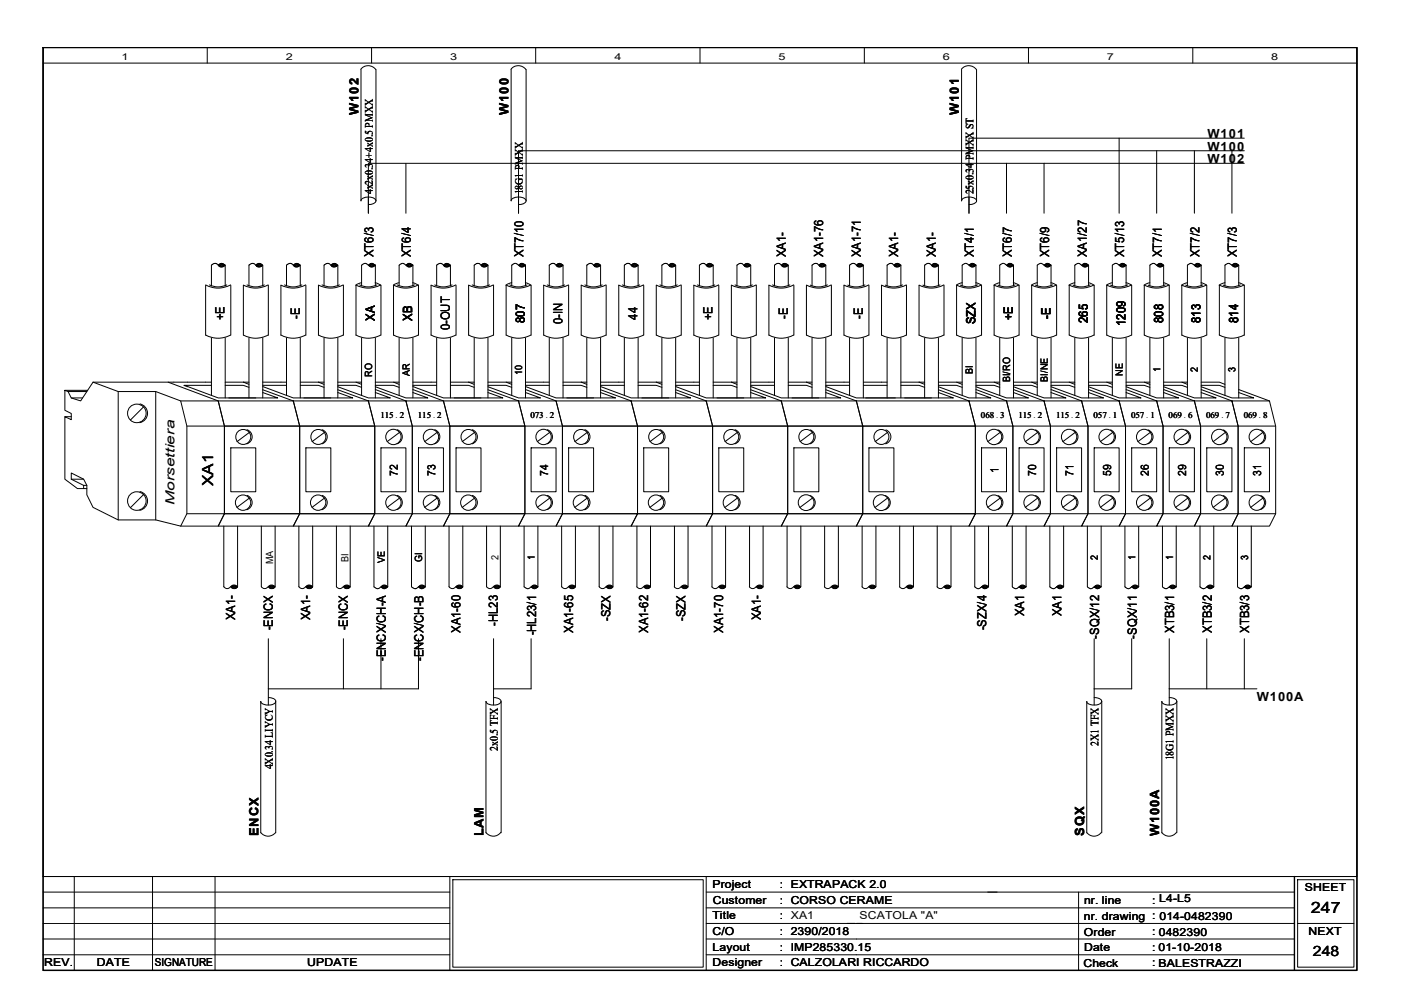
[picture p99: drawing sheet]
<svg xmlns="http://www.w3.org/2000/svg" width="297mm" height="210mm" viewBox="0 0 297 210" stroke-linecap="round" stroke-linejoin="round" font-family="sans-serif">
<defs><g id="words">
<text font-size="3.3" x="278" y="193.5">247</text>
<text font-size="3.2" x="45.2" y="103" transform="rotate(-90 45.2 103)">XA1</text>
<text font-size="3" x="278.3" y="202.6">248</text>
<g font-size="2.7">
<text x="76" y="24.4" transform="rotate(-90 76 24.4)">W102</text>
<text x="107.8" y="24.4" transform="rotate(-90 107.8 24.4)">W100</text>
<text x="203.3" y="24.4" transform="rotate(-90 203.3 24.4)">W101</text>
<text x="256" y="29.3">W101</text>
<text x="256" y="34.6">W102</text>
<text x="256" y="32">W100</text>
<text x="79.2" y="54.5" transform="rotate(-90 79.2 54.5)">XT6/3</text>
<text x="87.1" y="54.5" transform="rotate(-90 87.1 54.5)">XT6/4</text>
<text x="111" y="54.5" transform="rotate(-90 111 54.5)">XT7/10</text>
<text x="166.6" y="54.5" transform="rotate(-90 166.6 54.5)">XA1-</text>
<text x="174.5" y="54.5" transform="rotate(-90 174.5 54.5)">XA1-76</text>
<text x="182.5" y="54.5" transform="rotate(-90 182.5 54.5)">XA1-71</text>
<text x="190.5" y="54.5" transform="rotate(-90 190.5 54.5)">XA1-</text>
<text x="198.4" y="54.5" transform="rotate(-90 198.4 54.5)">XA1-</text>
<text x="206.5" y="54.5" transform="rotate(-90 206.5 54.5)">XT4/1</text>
<text x="214.5" y="54.5" transform="rotate(-90 214.5 54.5)">XT6/7</text>
<text x="222.5" y="54.5" transform="rotate(-90 222.5 54.5)">XT6/9</text>
<text x="230.4" y="54.5" transform="rotate(-90 230.4 54.5)">XA1/27</text>
<text x="238.4" y="54.5" transform="rotate(-90 238.4 54.5)">XT5/13</text>
<text x="246.3" y="54.5" transform="rotate(-90 246.3 54.5)">XT7/1</text>
<text x="254.3" y="54.5" transform="rotate(-90 254.3 54.5)">XT7/2</text>
<text x="262.3" y="54.5" transform="rotate(-90 262.3 54.5)">XT7/3</text>
<text x="47.6" y="67.9" transform="rotate(-90 47.6 67.9)">+E</text>
<text x="63.5" y="67.6" transform="rotate(-90 63.5 67.6)">-E</text>
<text x="79.5" y="68.1" transform="rotate(-90 79.5 68.1)">XA</text>
<text x="87.4" y="68.1" transform="rotate(-90 87.4 68.1)">XB</text>
<text x="95.4" y="70.1" transform="rotate(-90 95.4 70.1)">0-OUT</text>
<text x="111.3" y="68.5" transform="rotate(-90 111.3 68.5)">807</text>
<text x="119.2" y="68.7" transform="rotate(-90 119.2 68.7)">0-IN</text>
<text x="135.2" y="67.8" transform="rotate(-90 135.2 67.8)">44</text>
<text x="151.1" y="67.9" transform="rotate(-90 151.1 67.9)">+E</text>
<text x="167" y="67.6" transform="rotate(-90 167 67.6)">-E</text>
<text x="182.9" y="67.6" transform="rotate(-90 182.9 67.6)">-E</text>
<text x="206.8" y="68.8" transform="rotate(-90 206.8 68.8)">SZX</text>
<text x="214.8" y="67.9" transform="rotate(-90 214.8 67.9)">+E</text>
<text x="222.7" y="67.6" transform="rotate(-90 222.7 67.6)">-E</text>
<text x="230.7" y="68.5" transform="rotate(-90 230.7 68.5)">265</text>
<text x="238.6" y="69.1" transform="rotate(-90 238.6 69.1)">1209</text>
<text x="246.6" y="68.5" transform="rotate(-90 246.6 68.5)">808</text>
<text x="254.5" y="68.5" transform="rotate(-90 254.5 68.5)">813</text>
<text x="262.5" y="68.5" transform="rotate(-90 262.5 68.5)">814</text>
<text x="37" y="107.1" transform="rotate(-90 37 107.1)">Morsettiera</text>
<text x="49.9" y="131.5" transform="rotate(-90 49.9 131.5)">XA1-</text>
<text x="65.8" y="131.5" transform="rotate(-90 65.8 131.5)">XA1-</text>
<text x="129.5" y="131.6" transform="rotate(-90 129.5 131.6)">-SZX</text>
<text x="145.4" y="131.6" transform="rotate(-90 145.4 131.6)">-SZX</text>
<text x="161.3" y="131.5" transform="rotate(-90 161.3 131.5)">XA1-</text>
<text x="217.1" y="130.7" transform="rotate(-90 217.1 130.7)">XA1</text>
<text x="225.1" y="130.7" transform="rotate(-90 225.1 130.7)">XA1</text>
<text x="57.8" y="133.6" transform="rotate(-90 57.8 133.6)">-ENCX</text>
<text x="73.7" y="133.6" transform="rotate(-90 73.7 133.6)">-ENCX</text>
<text x="97.6" y="134.2" transform="rotate(-90 97.6 134.2)">XA1-60</text>
<text x="105.6" y="132.7" transform="rotate(-90 105.6 132.7)">-HL23</text>
<text x="113.7" y="134.7" transform="rotate(-90 113.7 134.7)">-HL23/1</text>
<text x="121.5" y="134.2" transform="rotate(-90 121.5 134.2)">XA1-65</text>
<text x="137.4" y="134.2" transform="rotate(-90 137.4 134.2)">XA1-62</text>
<text x="153.3" y="134.2" transform="rotate(-90 153.3 134.2)">XA1-70</text>
<text x="209.2" y="133.6" transform="rotate(-90 209.2 133.6)">-SZX/4</text>
<text x="233" y="135.4" transform="rotate(-90 233 135.4)">-SQX/12</text>
<text x="241" y="135.4" transform="rotate(-90 241 135.4)">-SQX/11</text>
<text x="249" y="134.2" transform="rotate(-90 249 134.2)">XTB3/1</text>
<text x="256.9" y="134.2" transform="rotate(-90 256.9 134.2)">XTB3/2</text>
<text x="264.9" y="134.2" transform="rotate(-90 264.9 134.2)">XTB3/3</text>
<text x="81.8" y="140.2" transform="rotate(-90 81.8 140.2)">-ENCX/CH-A</text>
<text x="89.8" y="140.2" transform="rotate(-90 89.8 140.2)">-ENCX/CH-B</text>
<text x="266.5" y="148.7">W100A</text>
<text x="54.8" y="177.3" transform="rotate(-90 54.8 177.3)">ENCX</text>
<text x="102.5" y="177.3" transform="rotate(-90 102.5 177.3)">LAM</text>
<text x="229.9" y="177.3" transform="rotate(-90 229.9 177.3)">SQX</text>
<text x="245.8" y="177.3" transform="rotate(-90 245.8 177.3)">W100A</text>
</g>
<g font-size="2.4">
<text x="79" y="41.2" transform="rotate(-90 79 41.2)">4x2x0.34+4x0.5 PMXX</text>
<text x="110.9" y="41.2" transform="rotate(-90 110.9 41.2)">18G1 PMXX</text>
<text x="206.4" y="41.2" transform="rotate(-90 206.4 41.2)">25x0.34 PMXX ST</text>
<text x="84.3" y="100.8" transform="rotate(-90 84.3 100.8)">72</text>
<text x="92.3" y="100.8" transform="rotate(-90 92.3 100.8)">73</text>
<text x="116.2" y="100.8" transform="rotate(-90 116.2 100.8)">74</text>
<text x="211.7" y="100.2" transform="rotate(-90 211.7 100.2)">1</text>
<text x="219.7" y="100.8" transform="rotate(-90 219.7 100.8)">70</text>
<text x="227.6" y="100.8" transform="rotate(-90 227.6 100.8)">71</text>
<text x="235.6" y="100.8" transform="rotate(-90 235.6 100.8)">59</text>
<text x="243.5" y="100.8" transform="rotate(-90 243.5 100.8)">26</text>
<text x="251.5" y="100.8" transform="rotate(-90 251.5 100.8)">29</text>
<text x="259.5" y="100.8" transform="rotate(-90 259.5 100.8)">30</text>
<text x="267.4" y="100.8" transform="rotate(-90 267.4 100.8)">31</text>
<text x="105.6" y="159.2" transform="rotate(-90 105.6 159.2)">2x0.5 TFX</text>
<text x="232.9" y="158.1" transform="rotate(-90 232.9 158.1)">2X1 TFX</text>
<text x="248.8" y="161.2" transform="rotate(-90 248.8 161.2)">18G1 PMXX</text>
<text x="57.8" y="163.1" transform="rotate(-90 57.8 163.1)">4X0.34 LIYCY</text>
</g>
<g font-size="2.3">
<text x="151.1" y="188.3">Project</text>
<text x="151.1" y="191.7">Customer</text>
<text x="165.4" y="188.3">: EXTRAPACK 2.0</text>
<text x="165.4" y="191.6">: CORSO CERAME</text>
<text x="229.9" y="191.6">nr. line</text>
<text x="244.3" y="191.6">: L4-L5</text>
<text x="276.6" y="188.9">SHEET</text>
<text x="151.1" y="194.9">Title</text>
<text x="165.4" y="194.9">: XA1</text>
<text x="182.2" y="194.9">SCATOLA &quot;A&quot;</text>
<text x="229.8" y="195">nr. drawing : 014-0482390</text>
<text x="151.1" y="198.3">C/O</text>
<text x="151.1" y="201.6">Layout</text>
<text x="165.4" y="198.3">: 2390/2018</text>
<text x="165.4" y="201.6">: IMP285330.15</text>
<text x="229.8" y="198.5">Order</text>
<text x="229.9" y="201.5">Date</text>
<text x="244.3" y="198.3">: 0482390</text>
<text x="244.3" y="201.6">: 01-10-2018</text>
<text x="277.4" y="198.2">NEXT</text>
<text x="9.4" y="204.9">REV.</text>
<text x="20.5" y="204.9">DATE</text>
<text x="32.8" y="204.9">SIGNATURE</text>
<text x="65.1" y="204.9">UPDATE</text>
<text x="151.1" y="204.9">Designer</text>
<text x="165.4" y="204.9">: CALZOLARI RICCARDO</text>
<text x="229.7" y="204.9">Check</text>
<text x="244.3" y="204.9">: BALESTRAZZI</text>
<text x="245.6" y="204.9">BALESTRAZZI</text>
</g>
<g font-size="2.1">
<text x="78.9" y="79.8" transform="rotate(-90 78.9 79.8)">RO</text>
<text x="86.9" y="79.7" transform="rotate(-90 86.9 79.7)">AR</text>
<text x="110.7" y="79.5" transform="rotate(-90 110.7 79.5)">10</text>
<text x="206.2" y="79.3" transform="rotate(-90 206.2 79.3)">BI</text>
<text x="214.2" y="81" transform="rotate(-90 214.2 81)">BI/RO</text>
<text x="222.2" y="80.9" transform="rotate(-90 222.2 80.9)">BI/NE</text>
<text x="238.1" y="79.7" transform="rotate(-90 238.1 79.7)">NE</text>
<text x="246" y="78.9" transform="rotate(-90 246 78.9)">1</text>
<text x="254" y="78.9" transform="rotate(-90 254 78.9)">2</text>
<text x="262" y="78.9" transform="rotate(-90 262 78.9)">3</text>
<text x="58" y="119.6" transform="rotate(-90 58 119.6)">MA</text>
<text x="73.9" y="119.1" transform="rotate(-90 73.9 119.1)">BI</text>
<text x="81.6" y="119.5" transform="rotate(-90 81.6 119.5)">VE</text>
<text x="89.5" y="119.2" transform="rotate(-90 89.5 119.2)">GI</text>
<text x="105.7" y="118.7" transform="rotate(-90 105.7 118.7)">2</text>
<text x="113.4" y="118.7" transform="rotate(-90 113.4 118.7)">1</text>
<text x="232.8" y="118.7" transform="rotate(-90 232.8 118.7)">2</text>
<text x="240.7" y="118.7" transform="rotate(-90 240.7 118.7)">1</text>
<text x="248.7" y="118.7" transform="rotate(-90 248.7 118.7)">1</text>
<text x="256.7" y="118.7" transform="rotate(-90 256.7 118.7)">2</text>
<text x="264.6" y="118.7" transform="rotate(-90 264.6 118.7)">3</text>
</g>
<g font-size="2">
<text x="25.8" y="12.7">1</text>
<text x="60.6" y="12.7">2</text>
<text x="95.4" y="12.7">3</text>
<text x="130.3" y="12.7">4</text>
<text x="165.1" y="12.7">5</text>
<text x="199.9" y="12.7">6</text>
<text x="234.7" y="12.7">7</text>
<text x="269.5" y="12.7">8</text>
</g>
<g font-size="1.9">
<text x="80.6" y="88.6">115 2</text>
<text x="88.6" y="88.6">115 2</text>
<text x="112.5" y="88.6">073 2</text>
<text x="208" y="88.6">068 3</text>
<text x="215.9" y="88.6">115 2</text>
<text x="223.9" y="88.6">115 2</text>
<text x="231.9" y="88.6">057 1</text>
<text x="239.8" y="88.6">057 1</text>
<text x="247.8" y="88.6">069 6</text>
<text x="255.7" y="88.6">069 7</text>
<text x="263.7" y="88.6">069 8</text>
</g>
<g font-size="1.8">
<text x="83.9" y="88.6">.</text>
<text x="91.8" y="88.6">.</text>
<text x="115.7" y="88.6">.</text>
<text x="211.2" y="88.6">.</text>
<text x="219.2" y="88.6">.</text>
<text x="227.1" y="88.6">.</text>
<text x="235.1" y="88.6">.</text>
<text x="243" y="88.6">.</text>
<text x="251" y="88.6">.</text>
<text x="258.9" y="88.6">.</text>
<text x="266.9" y="88.6">.</text>
</g>
</g></defs>
<path d="M9.1 10.1h278.6v195.6h-278.6zM274.4 185.8v19.9" fill="none" stroke="#000" stroke-width=".3"/>
<g fill="none" stroke="#000" stroke-width=".21">
<path d="M9.1 185.8h278.6M9.1 195.8h86.3M9.1 199.1h86.3M9.1 192.5h86.3M9.1 189.1h86.3M15.7 185.8v19.9M32.3 185.8v19.9M45.6 185.8v19.9M95.4 185.8v19.9M96 186.5h53.1v18.6h-53.1zM149.7 185.8v19.9M149.7 195.8h124.7"/>
<path d="M149.7 199.1h124.7M149.7 192.5h124.7M149.7 189.1h124.7M228.7 189.1v16.6M275.1 186.5h12v18.6h-12zM275.1 195.8h12M9.1 202.4h86.3M149.7 202.4h124.7"/>
</g>
<g fill="#fff">
<path d="M181.8 192.9h17.5v2.5h-17.5z" fill-rule="evenodd"/>
<path d="M181.8 192.9h17.5v2.5h-17.5z" fill-rule="evenodd"/>
<path d="M181.8 192.9h17.5v2.5h-17.5z" fill-rule="evenodd"/>
</g>
<g fill="none" stroke="#000" stroke-width=".21">
<path d="M9.1 10.1h278.6v195.6h-278.6zM9.1 10.1h278.6v175.7h-278.6zM9.1 13.4h278.6M43.9 10.1v3.3M76.5 14.7a2 2 0 0 1 3.2 0M76.5 14.7v27.9a1.64 1.64 0 0 1 2.1-.8l.5 .2a.64 .64 0 0 1 .6 .7 .64 .64 0 0 1-.7 .5l-.9 .2M78.8 10.1v3.3M79.7 14.7v27.9M108.3 14.7a2 2 0 0 1 3.2 0v27.9M108.4 14.7v27.9a1.64 1.64 0 0 1 2-.8l.6 .2a.64 .64 0 0 1 .5 .7 .64 .64 0 0 1-.7 .5l-.9 .2M113.6 10.1v3.3M148.4 10.1v3.3"/>
<path d="M183.3 10.1v3.3M203.8 14.7a2 2 0 0 1 3.2 0M203.9 14.7v27.9a1.72 1.72 0 0 1 2.1-.8l.3 .1a.62 .62 0 0 1 .7 .5 .62 .62 0 0 1-.4 .7l-1.2 .3M207 14.7v27.9M218.1 10.1v3.3M252.9 10.1v3.3M86.1 34.6v10.6M213.4 34.6v10.6M221.4 34.6v10.6M237.3 29.3v15.9M245.2 32v13.2M253.2 32v13.2"/>
<path d="M261.2 32v13.2M263.8 34.6h-185.7v10.6M263.8 32h-153.9v13.2M263.8 29.3h-58.4v15.9M46.3 56.2l.6-.4 .3 .1 .5 .3M46.4 56.1l.6-.1a.32 .32 0 0 1 .4 0 .32 .32 0 0 1 .1 .4l-.4 .1a.44 .44 0 0 1-.7-.4zM46.6 56.2l.4-.1a.21 .21 0 0 1 .3 0 .21 .21 0 0 1 0 .2h-.7zM47.3 56.2l-.7 .1M54.3 56.2l.6-.4 .3 .1 .5 .3M54.4 56.1l.6-.1a.32 .32 0 0 1 .4 0 .32 .32 0 0 1 0 .4l-.4 .1a.44 .44 0 0 1-.6-.4zM54.5 56.2l.4-.1a.21 .21 0 0 1 .3 0 .21 .21 0 0 1 .1 .2h-.7zM55.3 56.2l-.7 .1"/>
<path d="M62.2 56.2l.7-.4 .7 .4M62.4 56.1l.5-.1a.32 .32 0 0 1 .5 0 .32 .32 0 0 1 0 .4l-.4 .1a.44 .44 0 0 1-.6-.4zM62.5 56.2l.4-.1a.21 .21 0 0 1 .3 0 .21 .21 0 0 1 0 .2h-.6zM63.2 56.2l-.6 .1M70.2 56.2l.6-.4 .8 .4M70.3 56.1l.6-.1a.32 .32 0 0 1 .4 0 .32 .32 0 0 1 0 .4l-.4 .1a.42 .42 0 0 1-.6-.4zM70.4 56.2l.5-.1a.21 .21 0 0 1 .2 0 .21 .21 0 0 1 .1 .2h-.7zM71.2 56.2l-.7 .1M76.7 59.9l-1.3 .6M78.1 56.2l.6-.4 .9 .4M78.3 56.1l.7-.1 .5 .3-.3 .2h-.5l-.4-.2zM78.4 56.2l.8-.1a.26 .26 0 0 1-.1 .3 .26 .26 0 0 1-.3 0l-.4-.1z"/>
<path d="M78.5 56.2h.7M79.5 59.9l1.2 .6M79.6 56.2l-.7 .4h-.3l-1.1-.8-.8 .4v4.4M79.6 56.2v4.4M84.6 59.9l-1.2 .6M86.1 56.2l.6-.4 .8 .4M86.2 56.1l.4-.1 .6 .1a.17 .17 0 0 1 .2 .2 .17 .17 0 0 1-.2 .1l-.8 .1-.2-.2zM86.4 56.2l.8-.1a.26 .26 0 0 1-.2 .3 .26 .26 0 0 1-.3 0l-.3-.1zM86.5 56.2h.6M87.5 59.9l1.2 .6M87.5 56.2l-.6 .4h-.4l-1-.8-.9 .4v4.4M87.5 56.2v4.4"/>
<path d="M94.1 56.2l.6-.4 .8 .4M94.2 56.1l.6-.1a.32 .32 0 0 1 .4 0 .32 .32 0 0 1 0 .4l-.4 .1a.42 .42 0 0 1-.6-.4zM94.3 56.2l.4-.1a.21 .21 0 0 1 .3 0 .21 .21 0 0 1 .1 .2h-.7zM95.1 56.2l-.7 .1M102 56.2l.7-.4 .7 .4M102.2 56.1l.5-.1a.32 .32 0 0 1 .5 0 .32 .32 0 0 1 0 .4l-.5 .1a.36 .36 0 0 1-.4 0 .36 .36 0 0 1-.1-.4zM102.3 56.2l.4-.1a.21 .21 0 0 1 .3 0 .21 .21 0 0 1 0 .2h-.6zM103 56.2l-.6 .1M108.5 59.9l-1.2 .6M109.9 56.2l.6-.4 .9 .4M110.1 56.2l.4-.2h.4a.28 .28 0 0 1 .4 .2 .28 .28 0 0 1-.4 .3h-.6zM110.2 56.2l.8-.1a.26 .26 0 0 1-.1 .3 .26 .26 0 0 1-.3 0l-.4-.1z"/>
<path d="M110.4 56.2h.6M111.4 59.9l1.2 .6v10.6M111.4 56.2l-.7 .4h-.3l-1.1-.8-.8 .4v4.4M111.4 56.2v4.4M117.9 56.2l.7-.4 .7 .4M118.1 56.1l.6-.1a.32 .32 0 0 1 .4 0 .32 .32 0 0 1 0 .4l-.4 .1a.42 .42 0 0 1-.6-.4zM118.2 56.2l.4-.1a.21 .21 0 0 1 .3 0 .21 .21 0 0 1 .1 .2h-.7zM119 56.2l-.7 .1M125.9 56.2l.6-.4 .8 .4M126 56.1l.7-.1a.35 .35 0 0 1 .3 0 .35 .35 0 0 1 .1 .4l-.5 .1a.42 .42 0 0 1-.6-.4zM126.1 56.2l.5-.1a.21 .21 0 0 1 .3 0 .21 .21 0 0 1 0 .2h-.7zM126.9 56.2l-.7 .1"/>
<path d="M127.3 56.2l-.6 .4-.6-.1-.8-.7-.4 .1-.5 .3v4.4M127.3 56.2v4.4M133.8 56.2l-.5-.4-.4 .1-.5 .3v4.4M133.8 56.2l.6 .4h.5l.4-.4M133.9 56.2l.6-.4 .8 .4M134 56.1l.6-.1a.35 .35 0 0 1 .4 0 .35 .35 0 0 1 .1 .4l-.5 .1a.42 .42 0 0 1-.6-.4zM134.1 56.2l.4-.1a.21 .21 0 0 1 .3 0 .21 .21 0 0 1 .1 .2h-.7zM134.9 56.2l-.7 .1M135.3 56.2v4.4M141.8 56.2l-.5-.4-.5 .1-.5 .3v4.4M141.8 56.2l.5 .4h.5l.5-.4v4.4M141.8 56.2l.6-.4 .8 .4"/>
<path d="M141.9 56.1l.7-.1a.35 .35 0 0 1 .3 0 .35 .35 0 0 1 .1 .4l-.5 .1a.42 .42 0 0 1-.6-.4zM142.1 56.2l.6-.1 .3 .2-.6 .1zM142.8 56.2l-.6 .1M149.8 56.2l.6-.4 .8 .4M149.9 56.1l.6-.1a.35 .35 0 0 1 .4 0 .35 .35 0 0 1 .1 .4l-.5 .1a.42 .42 0 0 1-.6-.4zM150 56.2l.6-.1 .4 .2-.7 .1zM150.8 56.2l-.6 .1M157.7 56.2l.7-.4 .7 .4M157.9 56.1l.6-.1a.35 .35 0 0 1 .4 0 .35 .35 0 0 1 .1 .4l-.5 .1a.42 .42 0 0 1-.6-.4zM158 56.2l.6-.1 .3 .2-.6 .1zM158.7 56.2l-.6 .1M165.7 56.2l.6-.4 .8 .4"/>
<path d="M165.8 56.1l.7-.1a.35 .35 0 0 1 .3 0 .35 .35 0 0 1 .1 .4l-.5 .1a.42 .42 0 0 1-.6-.4zM165.9 56.2l.6-.1 .4 .2-.7 .1zM166.7 56.2l-.6 .1M173.6 56.2l.7-.4 .7 .4M173.8 56.1l.6-.1a.35 .35 0 0 1 .4 0 .35 .35 0 0 1 .1 .4l-.5 .1a.44 .44 0 0 1-.6-.4zM173.9 56.2l.6-.1 .3 .2-.6 .1zM174.7 56.2l-.7 .1M181.6 56.2l.6-.4 .8 .4M181.7 56.1l.7-.1a.35 .35 0 0 1 .3 0 .35 .35 0 0 1 .1 .4l-.4 .1a.44 .44 0 0 1-.7-.4zM181.9 56.2l.6-.1 .3 .2-.6 .1zM182.6 56.2l-.6 .1M183 56.2l-.6 .4-.6-.1-.7-.7-.5 .1-.5 .3v4.4"/>
<path d="M183 56.2v4.4M189.5 56.2l-.5-.4-.4 .1-.5 .3v4.4M189.5 56.2l.6 .4h.5l.4-.4v4.4M189.6 56.2l.6-.4 .8 .4M189.7 56.1l.6-.1a.35 .35 0 0 1 .4 0 .35 .35 0 0 1 .1 .4l-.5 .1a.44 .44 0 0 1-.6-.4zM189.8 56.2l.6-.1 .4 .2-.7 .1zM190.6 56.2l-.7 .1M197.5 56.2l.7-.4 .7 .4M197.7 56.1l.6-.1a.35 .35 0 0 1 .4 0 .35 .35 0 0 1 .1 .4l-.5 .1a.44 .44 0 0 1-.6-.4zM197.8 56.2l.6-.1 .3 .2-.6 .1zM198.5 56.2l-.6 .1M204 59.9l-1.2 .6"/>
<path d="M205.4 56.2l.6-.4 .4 .1 .5 .3M205.6 56.2l.4-.2h.4a.28 .28 0 0 1 .4 .2 .28 .28 0 0 1-.4 .3l-.7-.1zM205.7 56.2l.8-.1a.18 .18 0 0 1 0 .3 .18 .18 0 0 1-.2 0l-.5-.1zM205.9 56.2h.6M206.9 59.9l1.2 .6M206.9 56.2l-.6 .4-.5-.1-1-.7-.8 .4v4.4M206.9 56.2v4.4M212 59.9l-1.3 .6M213.4 56.2l.6-.4 .4 .1 .5 .3M213.6 56.2l.4-.2h.4a.26 .26 0 0 1 .3 .3 .26 .26 0 0 1-.4 .2l-.6-.1zM213.7 56.2l.8-.1a.18 .18 0 0 1 0 .3 .18 .18 0 0 1-.3 0l-.4-.1zM213.8 56.2h.7"/>
<path d="M214.8 59.9l1.2 .6 .1 10.6M214.9 56.2l-.7 .4-.5-.1-.9-.7-.8 .4v4.4M214.9 56.2v4.4M219.9 59.9l-1.2 .6M221.4 56.2l.6-.4 .3 .1 .5 .3M221.7 56h.7a.26 .26 0 0 1 .3 .3 .26 .26 0 0 1-.4 .2h-.2a.32 .32 0 0 1-.4 0 .32 .32 0 0 1 0-.5zM221.7 56.2l.8-.1a.18 .18 0 0 1 0 .3 .18 .18 0 0 1-.3 0l-.5-.1zM221.8 56.2h.7M222.8 59.9l1.2 .6v10.6M222.8 56.2l-.6 .4-.5-.1-.9-.7-.4 .1-.5 .3v4.4M222.8 56.2v4.4M227.9 59.9l-1.3 .6"/>
<path d="M229.3 56.2l.6-.4 .4 .1 .5 .3M229.5 56.2l.4-.2h.4a.26 .26 0 0 1 .4 .3 .27 .27 0 0 1-.5 .2l-.6-.1zM229.6 56.2l.6-.1 .3 .2-.6 .1zM229.7 56.2h.7M230.8 59.9l1.1 .6M230.8 56.2l-.6 .4-.5-.1-.9-.7-.4 .1-.5 .3v4.4M230.8 56.2v4.4M235.8 59.9l-1.2 .6M237.3 56.2l.6-.4 .3 .1 .6 .3M237.4 56.2l.5-.2h.4a.26 .26 0 0 1 .3 .3 .26 .26 0 0 1-.4 .2l-.6-.1zM237.6 56.2l.6-.1 .3 .2-.6 .1zM237.7 56.2h.7"/>
<path d="M238.7 59.9l1.2 .6M238.8 56.2l-.7 .4-.5-.1-.9-.7-.4 .1-.5 .3v4.4M238.8 56.2v4.4M243.8 59.9l-1.2 .6M245.2 56.2l.6-.4 .4 .1 .5 .3M245.4 56.2l.4-.2h.4a.28 .28 0 0 1 .4 .2 .28 .28 0 0 1-.4 .3l-.7-.1zM245.5 56.2l.6-.1 .4 .2-.6 .1zM245.7 56.2h.6M246.7 59.9l1.2 .6M246.7 56.2l-.6 .4-.5-.1-.9-.7-.4 .1-.5 .3v4.4M246.7 56.2v4.4M251.8 59.9l-1.3 .6"/>
<path d="M253.2 56.2l.6-.4 .4 .1 .5 .3M253.4 56.2l.4-.2h.3a.28 .28 0 0 1 .4 .2 .28 .28 0 0 1-.4 .3l-.6-.1zM253.5 56.2l.6-.1 .3 .2-.6 .1zM253.6 56.2h.7M254.6 59.9l1.2 .6M254.7 56.2l-.7 .4-.5-.1-.9-.7-.3 .1-.5 .3v4.4M254.7 56.2v4.4M259.7 59.9l-1.2 .6M261.2 56.2l.5-.4 .4 .1 .5 .3M261.3 56.2l.4-.2h.4a.28 .28 0 0 1 .4 .2 .28 .28 0 0 1-.4 .3l-.7-.1zM261.4 56.2l.6-.1 .4 .2-.6 .1zM261.6 56.2h.7"/>
<path d="M262.6 59.9l1.2 .6M262.6 56.2l-.6 .4-.5-.1-.9-.7-.4 .1-.5 .3v4.4M262.6 56.2v4.4M43.6 60.4a5.5 5.5 0 0 0 5.3 0M43.6 71a5.5 5.5 0 0 0 5.3 0M43.6 60.5v10.6M44.4 60.4a4.2 4.2 0 0 0 3.7 0M44.8 60.6v-4.4l.7-.4 .5 .1 .8 .7h.5l.4-.4v4.4M44.8 71.6v12.2M47.7 71.6v12.8M48.9 60.5v10.6M51.6 71a5.4 5.4 0 0 0 5.3 0"/>
<path d="M52.4 60.4a4.2 4.2 0 0 0 3.6 0M52.8 60.6v-4.4l.6-.4 .5 .1 .9 .7h.5l.4-.4v4.4M52.8 71.6v12.8M55.7 71.6v12.8M56.9 60.4a5.6 5.6 0 0 1-5.3 .1v10.6M56.9 60.5v10.6M59.6 71a5.4 5.4 0 0 0 5.2 0M60.3 60.4a4.2 4.2 0 0 0 3.7 0M60.7 60.6v-4.4l.7-.4 .5 .1 .8 .7h.5l.5-.4v4.4M60.7 71.6v12.2M63.7 71.6v12.8M64.8 60.4a5.6 5.6 0 0 1-5.2 .1v10.6"/>
<path d="M64.9 60.5v10.6M67.5 71a5.4 5.4 0 0 0 5.3 0M68.3 60.4a4.2 4.2 0 0 0 3.7 0M68.7 60.6v-4.4l.6-.4 .5 .1 .9 .7h.5l.4-.4v4.4M68.7 71.6v12.8M71.6 71.6v12.8M72.8 60.4a5.6 5.6 0 0 1-5.3 .1v10.6M72.8 60.5v10.6M75.5 71a5.4 5.4 0 0 0 5.2 0M76.2 60.4a4.2 4.2 0 0 0 3.7 0M76.7 71.6v12.2M79.6 71.6v12.8"/>
<path d="M80.7 60.4a5.6 5.6 0 0 1-5.2 .1v10.6M80.8 60.5v10.6M83.4 71a5.4 5.4 0 0 0 5.3 0M84.2 60.4a4.2 4.2 0 0 0 3.7 0M84.6 71.6v12.2M87.5 71.6v12.8M88.7 60.4a5.6 5.6 0 0 1-5.3 .1v10.6M88.7 60.5v10.6M91.4 71a5.4 5.4 0 0 0 5.2 0M92.2 60.4a4.2 4.2 0 0 0 3.6 0M92.6 60.6v-4.4l.6-.4 .5 .1 .9 .7h.5l.4-.4v4.4M92.6 71.6v12.2"/>
<path d="M95.5 71.6v12.8M96.6 60.4a5.6 5.6 0 0 1-5.2 .1v10.6M96.7 60.5v10.6M99.4 71a5.4 5.4 0 0 0 5.2 0M100.1 60.4a4.2 4.2 0 0 0 3.7 0M100.5 60.6v-4.4l.7-.4 .5 .1 .8 .7h.5l.5-.4v4.4M100.5 71.6v12.8M103.5 71.6v12.8M104.6 60.4a5.6 5.6 0 0 1-5.2 .1v10.6M104.6 60.5v10.6M107.3 71a5.4 5.4 0 0 0 5.3 0M108.1 60.4a4.2 4.2 0 0 0 3.7 0"/>
<path d="M108.5 71.6v12.2M111.4 71.6v12.8M112.6 60.4a5.6 5.6 0 0 1-5.3 .1v10.6M115.3 71a5.4 5.4 0 0 0 5.2 0M116 60.4a4.2 4.2 0 0 0 3.7 0M116.5 60.6v-4.4l.6-.4 .5 .1 .8 .7h.6l.4-.4v4.4M116.5 71.6v12.2M119.4 71.6v12.8M120.5 60.4a5.6 5.6 0 0 1-5.2 .1v10.6M120.6 60.5v10.6M123.2 71a5.4 5.4 0 0 0 5.3 0M124 60.4a4.2 4.2 0 0 0 3.7 0"/>
<path d="M124.4 71.6v12.8M127.3 71.6v12.8M128.5 60.4a5.6 5.6 0 0 1-5.3 .1v10.6M128.5 60.5v10.6M131.2 71a5.4 5.4 0 0 0 5.2 0M131.9 60.4a4.2 4.2 0 0 0 3.7 0M132.4 71.6v12.2M135.3 71.6v12.8M136.4 60.4a5.6 5.6 0 0 1-5.2 .1v10.6M136.5 60.5v10.6M139.1 71a5.4 5.4 0 0 0 5.3 0M139.9 60.4a4.2 4.2 0 0 0 3.7 0"/>
<path d="M140.3 71.6v12.8M143.3 71.6v12.8M144.4 60.4a5.6 5.6 0 0 1-5.3 .1v10.6M144.4 60.5v10.6M147.1 71a5.4 5.4 0 0 0 5.3 0M147.9 60.4a4.2 4.2 0 0 0 3.6 0M148.3 60.6v-4.4l.6-.4 .5 .1 .9 .7h.5l.4-.4v4.4M148.3 71.6v12.2M151.2 71.6v12.8M152.4 60.4a5.6 5.6 0 0 1-5.3 .1v10.6M152.4 60.5v10.6M155.1 71a5.4 5.4 0 0 0 5.2 0"/>
<path d="M155.8 60.4a4.2 4.2 0 0 0 3.7 0M156.2 60.6v-4.4l.7-.4 .5 .1 .8 .7h.5l.5-.4v4.4M156.2 71.6v12.8M159.2 71.6v12.8M160.3 60.4a5.6 5.6 0 0 1-5.2 .1v10.6M160.4 60.5v10.6M163 71a5.4 5.4 0 0 0 5.3 0M163.8 60.4a4.2 4.2 0 0 0 3.7 0M164.2 60.6v-4.4l.6-.4 .6 .1 .8 .7h.5l.4-.4v4.4M164.2 71.6v12.2M167.1 71.6v12.8M168.3 60.4a5.6 5.6 0 0 1-5.3 .1v10.6"/>
<path d="M168.3 60.5v10.6M171 71a5.4 5.4 0 0 0 5.2 0M172.2 60.6v-4.4l.6-.4 .5 .1 .9 .7h.5l.4-.4v4.4M172.2 71.6v12.8M175.1 71.6v12.8M175.4 60.4a4.3 4.3 0 0 1-3.6 .1M176.2 60.4a5.6 5.6 0 0 1-5.2 .1v10.6M176.3 60.5v10.6M178.9 71a5.4 5.4 0 0 0 5.3 0M180.1 71.6v12.2M183 71.6v12.8M183.4 60.4a4.3 4.3 0 0 1-3.7 .1"/>
<path d="M184.2 60.4a5.6 5.6 0 0 1-5.3 .1v10.6M184.2 60.5v10.6M186.9 71a5.4 5.4 0 0 0 5.2 0M188.1 71.6v12.8M191 71.6v12.8M191.3 60.4a4.3 4.3 0 0 1-3.6 .1M192.1 60.4a5.6 5.6 0 0 1-5.2 .1v10.6M192.2 60.5v10.6M194.9 71a5.4 5.4 0 0 0 5.2 0M196 60.6v-4.4l.7-.4 .5 .1 .8 .7h.5l.5-.4v4.4M196 71.6v12.8M199 71.6v12.8"/>
<path d="M199.3 60.4a4.3 4.3 0 0 1-3.6 .1M200.1 60.4a5.6 5.6 0 0 1-5.2 .1v10.6M200.1 60.5v10.6M202.8 71a5.4 5.4 0 0 0 5.3 0M202.8 60.5v10.6M204 71.6v12.2M206.9 71.6v12.8M207.3 60.4a4.3 4.3 0 0 1-3.7 .1M208.1 60.4a5.6 5.6 0 0 1-5.3 .1M208.1 60.5v10.6M210.8 71a5.4 5.4 0 0 0 5.2 0M212 71.6v12.2"/>
<path d="M214.9 71.6v12.8M215.2 60.4a4.3 4.3 0 0 1-3.6 .1M216 60.4a5.6 5.6 0 0 1-5.2 .1v10.6M218.7 71a5.4 5.4 0 0 0 5.3 0M219.9 71.6v12.2M222.8 71.6v12.8M223.2 60.4a4.3 4.3 0 0 1-3.7 .1M224 60.4a5.6 5.6 0 0 1-5.3 .1v10.6M226.7 71a5.4 5.4 0 0 0 5.2 0M227.9 71.6v12.2M230.8 71.6v12.8M231.1 60.4a4.3 4.3 0 0 1-3.6 .1"/>
<path d="M231.9 60.4a5.6 5.6 0 0 1-5.2 .1v10.6M232 60.5v10.6M234.7 71a5.4 5.4 0 0 0 5.2 0M235.8 71.6v12.2M238.8 71.6v12.8M239.1 60.4a4.3 4.3 0 0 1-3.6 .1M239.9 60.4a5.6 5.6 0 0 1-5.2 .1v10.6M239.9 60.5v10.6M242.6 71a5.4 5.4 0 0 0 5.3 0M243.8 71.6v12.2M246.7 71.6v12.8M247.1 60.4a4.3 4.3 0 0 1-3.7 .1"/>
<path d="M247.9 60.4a5.6 5.6 0 0 1-5.3 .1v10.6M247.9 60.5v10.6M250.6 71a5.4 5.4 0 0 0 5.2 0M251.8 71.6v12.2M254.7 71.6v12.8M255 60.4a4.3 4.3 0 0 1-3.6 .1M255.8 60.4a5.6 5.6 0 0 1-5.2 .1v10.6M255.9 60.5v10.6M258.5 71a5.4 5.4 0 0 0 5.3 0M258.5 60.5v10.6M259.7 71.6v12.2M262.6 71.6v12.8"/>
<path d="M263 60.4a4.3 4.3 0 0 1-3.7 .1M263.8 60.4a5.6 5.6 0 0 1-5.3 .1M263.8 60.5v10.6M13.8 82.8l.6 .2 .7 1.4 2 .6 2.6-4h15.9l10.7 4 1.3 5.3v18.6l-1.3 2.6h-8l-5.3-1.3h-7.9l-5.4-2.6-1.3-2.7v-2l-.7-1.3-2.6-1.3v1.3l2.6 1.3v.7h-1.3l-2.6-2v-13.3l1.3 .7v-1.3l-1.3-.7zM13.8 88.3h1.3M13.8 82.8h4.7M14.4 83h4M15.1 84.4h2.4M19.7 81l5.4 2h7.9l5.3 2 1.3 5.3v18.6l-1.3 2.6M25.1 83v27.2M29.7 85.6a2.03 2.03 0 0 1 1.6 2 2.03 2.03 0 0 1-1.7 2M30.4 86.3l-2.8 2.8"/>
<path d="M33 83v27.2M35.6 81h9.2M38.3 85h8M39.6 90.3h8M39.8 82l6.5 2.4h7.9M44.8 81.7h-5.8l.8 .3M46.3 85h15.9l1.3 5.3h-15.9zM47.6 90.3h15.9v18.6h-15.9zM47.7 81.7h3.9l1.2 .4M47.7 81h5.1M48.9 95h5.3v9.3h-5.3zM51.6 81l1.2 .5"/>
<path d="M52.4 91.1a1.57 1.57 0 0 1 1.1 1.5 1.57 1.57 0 0 1-1.2 1.5M52.9 91.7l-2.7 1.9M55.7 83.2l3.2 1.2h-10.4M55.7 82l6.5 2.4h7.9M55.7 81.7h5M55.7 81h5M55.7 82.6l6.5 2.4M62.2 85h15.9l1.4 5.3h-16zM63.5 90.3h16v18.6h-16zM63.7 81.7h3.8l1.2 .4M63.7 81h5M64.9 95h5.2v9.3h-5.2z"/>
<path d="M67.5 81l1.2 .5M68.3 91.1a1.58 1.58 0 0 1 1.1 1.5 1.58 1.58 0 0 1-1.1 1.5M68.8 91.7l-2.6 1.9M71.6 83.2l3.2 1.2h-10.4M71.6 81h3.9l1.2 .5M71.6 81.7h3.9l1.2 .4M71.6 82l6.5 2.4h4.7l-3.2-1.2M71.6 82.6l6.5 2.4M75.5 81h1.2M78.1 85h8l1.3 5.3v18.6l-1.3 2.6h-8l1.4-2.6v-18.6zM79.5 90.3h15.9M79.6 81h3.8l1.2 .5"/>
<path d="M79.6 81.7h3.8l1.2 .4M79.6 82l6.5 2.4h4.6l-3.2-1.2M79.6 82.6l6.5 2.4M80.8 95h5.3v9.3h-5.3zM83.4 81h1.2M84.2 91.1a1.57 1.57 0 0 1 1.1 1.5 1.57 1.57 0 0 1-1.1 1.5M84.7 91.7l-2.6 1.9M86.1 85h7.9l1.4 5.3v18.6l-1.4 2.6h-7.9l1.3-2.6v-18.6zM87.5 82l6.5 2.4h8M87.5 81.7h5.1M87.5 81h5.1M87.5 82.6l6.5 2.4"/>
<path d="M88.7 95h5.3v9.3h-5.3zM92.2 91.1a1.57 1.57 0 0 1 1.1 1.5 1.57 1.57 0 0 1-1.2 1.5M92.7 91.7l-2.7 1.9M94 85h15.9l1.4 5.3h-15.9zM95.4 90.3h15.9v18.6h-15.9zM95.5 81.7h3.9l1.1 .4M95.5 81h5M96.7 95h5.3v9.3h-5.3zM99.4 81l1.1 .5M100.1 91.1a1.58 1.58 0 0 1 1.1 1.5 1.58 1.58 0 0 1-1.1 1.5M100.7 91.7l-2.7 1.9M103.5 83.2l3.1 1.2h-10.3"/>
<path d="M103.5 81h3.8l1.2 .5M103.5 81.7h3.8l1.2 .4M103.5 82l6.4 2.4h4.7l-3.2-1.2M103.5 82.6l6.4 2.4M107.3 81h1.2M109.9 85h8l1.3 5.3v18.6l-1.3 2.6h-8l1.4-2.6v-18.6zM111.3 90.3h7.9M111.4 82l6.5 2.4h8M111.4 81.7h5.1M111.4 81h5.1M111.4 82.6l6.5 2.4M112.6 95h5.3v9.3h-5.3z"/>
<path d="M116 91.1a1.57 1.57 0 0 1 1.1 1.5 1.57 1.57 0 0 1-1.1 1.5M116.6 91.7l-2.7 1.9M117.9 85h15.9l1.4 5.3h-16zM119.2 90.3h16v18.6h-16zM119.4 81.7h3.8l1.2 .4M119.4 81h5M120.6 95h5.3v9.3h-5.3zM123.2 81l1.2 .5M124 91.1a1.58 1.58 0 0 1 1.1 1.5 1.58 1.58 0 0 1-1.1 1.5M124.5 91.7l-2.6 1.9M127.3 83.2l3.2 1.2h-10.3M127.3 82l6.5 2.4h8"/>
<path d="M127.3 81.7h5.1M127.3 81h5.1M127.3 82.6l6.5 2.4M133.8 85h15.9l1.4 5.3h-15.9zM135.2 90.3h15.9v18.6h-15.9zM135.3 81.7h3.8l1.2 .4M135.3 81h5M136.5 95h5.3v9.3h-5.3zM139.1 81l1.2 .5M139.9 91.1a1.58 1.58 0 0 1 1.1 1.5 1.58 1.58 0 0 1-1.1 1.5M140.5 91.7l-2.7 1.9M143.3 83.2l3.1 1.2h-10.3"/>
<path d="M143.3 82l6.4 2.4h8M143.3 81.7h5M143.3 81h5M143.3 82.6l6.4 2.4M149.7 85h15.9l1.4 5.3h-15.9zM151.1 90.3h15.9v18.6h-15.9zM151.2 81.7h3.9l1.1 .4M151.2 81h5M152.4 95h5.3v9.3h-5.3zM155.1 81l1.1 .5M155.8 91.1a1.58 1.58 0 0 1 1.1 1.5 1.58 1.58 0 0 1-1.1 1.5M156.4 91.7l-2.7 1.9"/>
<path d="M159.2 83.2l3.1 1.2h-10.3M159.2 82l6.4 2.4h8M159.2 81.7h5M159.2 81h5M159.2 82.6l6.4 2.4M165.6 85h16l1.3 5.3h-15.9zM167 90.3h15.9v18.6h-15.9zM167.1 81.7h3.9l1.2 .4M167.1 81h5.1M168.3 95h5.3v9.3h-5.3zM171 81l1.2 .5M171.8 91.1a1.56 1.56 0 0 1 1 1.5 1.56 1.56 0 0 1-1.1 1.5"/>
<path d="M172.3 91.7l-2.7 1.9M175.1 83.2l3.2 1.2h-10.4M175.1 82l6.5 2.4h8.2M175.1 81.7h5M175.1 81h5M175.1 82.6l6.5 2.4M181.6 85h23.8l1.4 5.3h-23.9zM182.9 90.3h23.9v18.6h-23.9zM183 81.7h5.1M183 81h5.1M183.6 84.4h13.9M184.2 95h5.3v9.3h-5.3z"/>
<path d="M187.8 91.1a1.56 1.56 0 0 1 1.1 1.5 1.56 1.56 0 0 1-1.1 1.5M188.2 91.7l-2.7 1.9M191 81.7h3.9l1.1 .4M191 81h5M194.9 81l1.1 .5M199 83.2l3.1 1.2h-10.3M199 81h3.8l1.2 .5M199 81.7h3.8l1.2 .4M199 82l6.4 2.4h4.7l-3.2-1.2M199 82.6l6.4 2.4M202.8 81h1.2M205.4 85h8l1.4 5.3v18.6l-1.4 2.6h-8l1.4-2.6v-18.6z"/>
<path d="M206.8 90.3h63.7M206.9 81h3.9l1.2 .5M206.9 81.7h3.9l1.2 .4M206.9 82l6.5 2.4h4.7l-3.2-1.2M206.9 82.6l6.5 2.4M208.1 95h5.3v9.3h-5.3zM210.8 81h1.2M211.6 91.1a1.56 1.56 0 0 1 1 1.5 1.56 1.56 0 0 1-1.1 1.5M212.1 91.7l-2.7 1.9M213.4 85h8l1.3 5.3v18.6l-1.3 2.6h-8l1.4-2.6v-18.6zM214.9 81h3.8l1.2 .5M214.9 81.7h3.8l1.2 .4"/>
<path d="M214.9 82l6.5 2.4h4.6l-3.2-1.2M214.9 82.6l6.5 2.4M216.1 95h5.3v9.3h-5.3zM218.7 81h1.2M219.5 91.1a1.56 1.56 0 0 1 1.1 1.5 1.56 1.56 0 0 1-1.1 1.5M220 91.7l-2.6 1.9M221.4 85h7.9l1.4 5.3v18.6l-1.4 2.6h-7.9l1.3-2.6v-18.6zM222.8 81h3.9l1.2 .5M222.8 81.7h3.9l1.2 .4M222.8 82l6.5 2.4h4.7l-3.2-1.2M222.8 82.6l6.5 2.4M224 95h5.3v9.3h-5.3z"/>
<path d="M226.7 81h1.2M227.5 91.1a1.56 1.56 0 0 1 1.1 1.5 1.56 1.56 0 0 1-1.1 1.5M228 91.7l-2.7 1.9M229.3 85h8l1.3 5.3v18.6l-1.3 2.6h-8l1.4-2.6v-18.6zM230.8 81h3.9l1.1 .5M230.8 81.7h3.9l1.1 .4M230.8 82l6.5 2.4h4.6l-3.1-1.2M230.8 82.6l6.5 2.4M232 95h5.3v9.3h-5.3zM234.7 81h1.1M235.5 91.1a1.56 1.56 0 0 1 1 1.5 1.56 1.56 0 0 1-1.1 1.5M236 91.7l-2.7 1.9"/>
<path d="M237.3 85h7.9l1.4 5.3v18.6l-1.4 2.6h-7.9l1.3-2.6v-18.6zM238.8 81h3.8l1.2 .5M238.8 81.7h3.8l1.2 .4M238.8 82l6.4 2.4h4.7l-3.2-1.2M238.8 82.6l6.4 2.4M239.9 95h5.3v9.3h-5.3zM242.6 81h1.2M243.4 91.1a1.56 1.56 0 0 1 1.1 1.5 1.56 1.56 0 0 1-1.1 1.5M243.9 91.7l-2.6 1.9M245.2 85h8l1.3 5.3v18.6l-1.3 2.6h-8l1.4-2.6v-18.6zM246.7 81h3.9l1.2 .5M246.7 81.7h3.9l1.2 .4"/>
<path d="M246.7 82l6.5 2.4h4.6l-3.1-1.2M246.7 82.6l6.5 2.4M247.9 95h5.3v9.3h-5.3zM250.6 81h1.2M251.4 91.1a1.56 1.56 0 0 1 1 1.5 1.56 1.56 0 0 1-1.1 1.5M251.9 91.7l-2.6 1.9M253.2 85h8l1.3 5.3v18.6l-1.3 2.6h-8l1.3-2.6v-18.6zM254.7 81h3.8l1.2 .5M254.7 81.7h3.8l1.2 .4M254.7 82l6.5 2.4h4.6l-3.2-1.2M254.7 82.6l6.5 2.4M255.9 95h5.3v9.3h-5.3z"/>
<path d="M259.3 91.1a1.56 1.56 0 0 1 1.1 1.5 1.56 1.56 0 0 1-1.1 1.5M259.8 91.7l-2.6 1.9M261.2 85h8l1.3 5.3v18.6l-1.3 2.6h-8l1.3-2.6v-18.6zM262.6 82.6l6.6 2.4M263.8 95h5.4v9.3h-5.4zM267.3 91.1a1.56 1.56 0 0 1 1 1.5 1.56 1.56 0 0 1-1.1 1.5M267.8 91.7l-2.6 1.9M15.1 101.6h2.6M17.7 102.9h.7M17.7 103.6h.7M29.7 104.2a2.03 2.03 0 0 1 1.6 2 2.03 2.03 0 0 1-1.7 2M30.4 104.9l-2.8 2.8"/>
<path d="M39.6 108.9h8M47.5 111.5v12.9M47.6 108.9h15.9l-1.3 2.6h-15.9zM50.4 111.5l-.1 12.9a.83 .83 0 0 0-1.4 0M52.4 105a1.6 1.6 0 0 1 1.1 1.6 1.6 1.6 0 0 1-1.2 1.5M52.9 105.6l-2.7 2M55.4 111.5v12.9M58.3 111.5v12.9M63.4 111.5v12.9M63.5 108.9h16l-1.4 2.6h-15.9zM66.3 111.5v12.9M68.3 105a1.6 1.6 0 0 1 1.1 1.6 1.6 1.6 0 0 1-1.2 1.5"/>
<path d="M68.8 105.6l-2.6 2M71.3 111.5v12.9M74.2 111.5v12.9M79.3 111.5v12.9l.7 .4 1.3-.8h.4l.5 .4M79.5 108.9h15.9M82.2 111.5v12.9M84.2 105a1.57 1.57 0 0 1 1.1 1.5 1.57 1.57 0 0 1-1.1 1.5M84.7 105.6l-2.6 2M87.2 111.5v12.9l.8 .4 1.3-.8h.3l.6 .4M90.2 111.5v12.9M92.2 105a1.57 1.57 0 0 1 1.1 1.5 1.57 1.57 0 0 1-1.2 1.5M92.7 105.6l-2.7 2"/>
<path d="M95.2 111.5v12.9M95.4 108.9h15.9l-1.4 2.6h-15.9zM98.1 111.5v12.9M100.1 105a1.6 1.6 0 0 1 1.1 1.6 1.6 1.6 0 0 1-1.1 1.5M100.7 105.6l-2.7 2M103.2 111.5v12.9M106.1 111.5l-.1 12.9a.83 .83 0 0 0-1.4 0M111.1 111.5v12.9l.8 .4 1.3-.8h.3l.5 .4M111.3 108.9h7.9M114 111.5v12.9M116 105a1.57 1.57 0 0 1 1.1 1.5 1.57 1.57 0 0 1-1.1 1.5M116.6 105.6l-2.7 2"/>
<path d="M119.1 111.5v12.9M119.2 108.9h16l-1.4 2.6h-15.9zM122 111.5v12.9M124 105a1.6 1.6 0 0 1 1.1 1.6 1.6 1.6 0 0 1-1.2 1.5M124.5 105.6l-2.6 2M127 111.5v12.9M130 111.5v12.9M135 111.5v12.9M135.2 108.9h15.9l-1.4 2.6h-15.9zM137.9 111.5v12.9M139.9 105a1.6 1.6 0 0 1 1.1 1.6 1.6 1.6 0 0 1-1.1 1.5M140.5 105.6l-2.7 2"/>
<path d="M143 111.5v12.9M145.9 111.5v12.9M151 111.5v12.9M151.1 108.9h15.9l-1.4 2.6h-15.9zM153.8 111.5v12.9a.83 .83 0 0 0-1.4 0M155.8 105a1.6 1.6 0 0 1 1.1 1.6 1.6 1.6 0 0 1-1.1 1.5M156.4 105.6l-2.7 2M158.9 111.5v12.9M161.8 111.5v12.9a.83 .83 0 0 0-1.4 0M166.9 111.5v12.9M167 108.9h15.9l-1.3 2.6h-16zM169.8 111.5v12.9a.87 .87 0 0 0-1.5 0"/>
<path d="M171.7 105.1a1.57 1.57 0 0 1 1.1 1.5 1.57 1.57 0 0 1-1.1 1.5M172.3 105.6l-2.7 2M174.8 111.5v12.9a.85 .85 0 0 0 1.4 0M177.8 111.5v12.9M182.8 111.5v12.9M182.9 108.9h23.9l-1.4 2.6h-23.8zM185.7 111.5v12.9M187.7 105.1a1.57 1.57 0 0 1 1.1 1.5 1.57 1.57 0 0 1-1.2 1.5M188.2 105.6l-2.7 2M190.8 111.5v12.9M193.7 111.5v12.9M198.7 111.5v12.9"/>
<path d="M201.6 111.5v12.9M206.7 111.5v12.9l.7 .4 1.3-.8h.3l.6 .4M206.8 108.9h63.7M209.6 111.5v12.9M211.6 105.1a1.56 1.56 0 0 1 1 1.5 1.56 1.56 0 0 1-1.1 1.4M212.1 105.6l-2.7 2M214.6 111.5v12.9l.7 .4 1.3-.8h.4l.5 .4M217.5 111.5v12.9M219.5 105.1a1.56 1.56 0 0 1 1.1 1.5 1.56 1.56 0 0 1-1.1 1.4M220 105.6l-2.6 2M222.6 111.5v12.9l.7 .4 1.3-.8h.3l.6 .4M225.5 111.5v12.9"/>
<path d="M227.5 105.1a1.56 1.56 0 0 1 1.1 1.5 1.56 1.56 0 0 1-1.1 1.4M228 105.6l-2.7 2M230.5 111.5v12.9l.8 .4 1.2-.8h.4l.6 .4M233.5 111.5v12.9M235.5 105.1a1.56 1.56 0 0 1 1 1.5 1.56 1.56 0 0 1-1.1 1.4M236 105.6l-2.7 2M238.5 111.5v12.9l.7 .4 1.3-.8h.3l.6 .4M241.4 111.5v12.9M243.4 105.1a1.56 1.56 0 0 1 1.1 1.5 1.56 1.56 0 0 1-1.1 1.4M243.9 105.6l-2.6 2M246.5 111.5v12.9l.7 .4 1.3-.8h.3l.6 .4M249.4 111.5v12.9"/>
<path d="M251.4 105.1a1.56 1.56 0 0 1 1 1.5 1.56 1.56 0 0 1-1.1 1.4M251.9 105.6l-2.6 2M254.4 111.5v12.9l.7 .4 1.3-.8h.3l.6 .4M257.3 111.5v12.9M259.3 105.1a1.56 1.56 0 0 1 1.1 1.5 1.56 1.56 0 0 1-1.1 1.4M259.8 105.6l-2.6 2M262.4 111.5v12.9l.7 .4 1.3-.8h.3l.6 .4M265.3 111.5v12.9M267.3 105.1a1.56 1.56 0 0 1 1 1.5 1.56 1.56 0 0 1-1.1 1.4M267.8 105.6l-2.6 2M47.5 124.4a.82 .82 0 0 0 1.4 0M49 124.5l.4 .3h.6l.4-.3"/>
<path d="M49.1 124.3l.6-.1a.34 .34 0 0 1 .4 0 .34 .34 0 0 1 .1 .4l-.5 .1a.41 .41 0 0 1-.6-.4zM49.2 124.4l.6-.1 .3 .2h-.7zM49.3 124.4h.7M55.4 124.4a.82 .82 0 0 0 1.5 0M56.9 124.4a.83 .83 0 0 1 1.4 0M56.9 135.4v14.1M56.9 124.5l.5 .3h.6l.3-.3M57.1 124.3l.5-.1a.34 .34 0 0 1 .4 0 .34 .34 0 0 1 .1 .4l-.5 .1a.41 .41 0 0 1-.5-.4zM57.2 124.4l.6-.1 .3 .2h-.7zM57.3 124.4h.7M63.4 124.4a.82 .82 0 0 0 1.4 0M64.9 124.4a.83 .83 0 0 1 1.3 0"/>
<path d="M64.9 124.5l.5 .3h.5l.4-.3M65 124.3l.6-.1a.34 .34 0 0 1 .4 0 .34 .34 0 0 1 .1 .4l-.5 .1a.41 .41 0 0 1-.6-.4zM65.1 124.4l.6-.1 .3 .2h-.7zM65.2 124.4h.7M71.3 124.4a.82 .82 0 0 0 1.5 0M72.8 124.4a.83 .83 0 0 1 1.4 0M72.8 135.4v10.6M72.9 124.5l.4 .3h.6l.3-.3M73 124.3l.5-.1a.34 .34 0 0 1 .4 0 .34 .34 0 0 1 .1 .4l-.5 .1a.41 .41 0 0 1-.5-.4zM73.1 124.4l.6-.1 .3 .2h-.7zM73.2 124.4h.7M80.8 124.4l.6 .4 .8-.4"/>
<path d="M80.8 135.4v10.6M81 124.3l.7-.1a.28 .28 0 0 1 .4 .3 .28 .28 0 0 1-.4 .2h-.4a.27 .27 0 0 1-.3-.1 .27 .27 0 0 1 0-.3zM81 124.4l.8-.1a.18 .18 0 0 1 0 .3 .18 .18 0 0 1-.3-.1h-.3zM81.1 124.4h.7M88.7 124.4l.7 .4 .8-.4M88.7 135.4v10.6h-31.8M88.9 124.3l.8-.1a.28 .28 0 0 1 .3 .3 .28 .28 0 0 1-.4 .2h-.3a.27 .27 0 0 1-.3-.1 .27 .27 0 0 1-.1-.3zM89 124.4l.8-.1a.18 .18 0 0 1 0 .3 .18 .18 0 0 1-.3-.1h-.3zM89.1 124.4h.7M95.2 124.4a.82 .82 0 0 0 1.4 0M96.7 124.4a.83 .83 0 0 1 1.4 0M96.7 124.5l.5 .3h.5l.4-.3"/>
<path d="M96.9 124.3l.6-.1a.34 .34 0 0 1 .3 0 .34 .34 0 0 1 .2 .3l-.6 .2a.42 .42 0 0 1-.5-.4zM97 124.3h.6l.3 .2h-.7h-.3zM97.1 124.4h.6M103.2 124.4a.82 .82 0 0 0 1.4 0M104.6 135.4v14.1M104.7 124.5l.5 .3h.5l.4-.3M104.8 124.3l.6-.1a.34 .34 0 0 1 .4 0 .34 .34 0 0 1 .1 .3l-.5 .2a.42 .42 0 0 1-.6-.4zM105 124.3h.5l.3 .2h-.7h-.2zM105 124.4h.7M112.6 124.4l.7 .4 .7-.4M112.6 135.4v10.6h-8M112.7 124.4l.4-.2h.5a.28 .28 0 0 1 .3 .3 .28 .28 0 0 1-.4 .2l-.6-.1z"/>
<path d="M112.9 124.4l.6-.1a.19 .19 0 0 1 .3 0 .19 .19 0 0 1-.1 .3 .19 .19 0 0 1-.3-.1h-.4zM113 124.4h.7M119.1 124.4a.82 .82 0 0 0 1.4 0M120.6 124.4a.83 .83 0 0 1 1.4 0M120.6 124.5l.5 .3h.5l.4-.3M120.7 124.3l.7-.1a.34 .34 0 0 1 .3 0 .34 .34 0 0 1 .1 .3l-.5 .2a.42 .42 0 0 1-.6-.4zM120.9 124.4l.6-.1 .2 .2h-.7zM120.9 124.4h.7M127 124.4a.82 .82 0 0 0 1.5 0M128.5 124.4a.83 .83 0 0 1 1.4 0M128.6 124.5l.4 .3h.6l.4-.3M128.7 124.3l.6-.1a.34 .34 0 0 1 .4 0 .34 .34 0 0 1 .1 .3l-.5 .2a.42 .42 0 0 1-.6-.4z"/>
<path d="M128.9 124.3h.5l.3 .2h-.7h-.2zM128.9 124.4h.7M136.4 124.4a.85 .85 0 0 1-1.4 0M136.5 124.4a.83 .83 0 0 1 1.4 0M136.5 124.5l.5 .3h.5l.4-.3M136.6 124.3l.7-.1a.34 .34 0 0 1 .3 0 .34 .34 0 0 1 .1 .3l-.5 .2a.42 .42 0 0 1-.6-.4zM136.8 124.3h.6l.3 .2h-.8h-.2zM136.9 124.4h.6M144.4 124.4a.85 .85 0 0 1-1.4 0M144.4 124.4a.83 .83 0 0 1 1.4 0M144.5 124.5l.4 .3h.6l.4-.3M144.6 124.3l.6-.1a.34 .34 0 0 1 .4 0 .34 .34 0 0 1 .1 .3l-.5 .2a.42 .42 0 0 1-.6-.4z"/>
<path d="M144.7 124.4l.6-.1 .3 .2h-.7zM144.8 124.4h.7M152.4 124.4a.85 .85 0 0 1-1.5 0M152.4 124.5l.5 .3h.6l.3-.3M152.6 124.3l.6-.1a.34 .34 0 0 1 .4 0 .34 .34 0 0 1 .1 .3l-.5 .2a.42 .42 0 0 1-.6-.4zM152.7 124.3h.6l.3 .2h-.7l-.2-.1zM152.8 124.4h.7M160.3 124.4a.85 .85 0 0 1-1.4 0M160.4 124.5l.5 .3h.5l.4-.3M160.5 124.3l.7-.1a.34 .34 0 0 1 .3 0 .34 .34 0 0 1 .1 .3l-.5 .2a.42 .42 0 0 1-.6-.4zM160.7 124.4l.5-.1 .3 .2h-.7zM160.7 124.4h.7"/>
<path d="M168.3 124.4a.85 .85 0 0 1-1.5 0M168.4 124.5l.4 .3h.6l.4-.3M168.5 124.3l.6-.1a.34 .34 0 0 1 .4 0 .34 .34 0 0 1 .1 .3l-.5 .2a.42 .42 0 0 1-.6-.4zM168.6 124.4l.6-.1 .3 .2h-.7zM168.7 124.4h.7M176.3 124.4a.87 .87 0 0 1 1.4 0M176.3 124.5l.5 .3h.4l.5-.3M176.4 124.3l.7-.1a.34 .34 0 0 1 .3 0 .34 .34 0 0 1 .1 .3l-.5 .2a.42 .42 0 0 1-.6-.4zM176.6 124.4l.6-.1 .3 .2h-.8zM176.7 124.4h.6M184.2 124.4a.85 .85 0 0 1-1.5 0M184.2 124.4a.87 .87 0 0 1 1.5 0"/>
<path d="M184.3 124.5l.4 .3h.5l.5-.3M184.4 124.3l.6-.1a.34 .34 0 0 1 .4 0 .34 .34 0 0 1 .1 .3l-.8 .2-.3-.2zM184.5 124.4l.6-.1 .3 .2h-.7zM184.6 124.4h.7M192.1 124.4a.85 .85 0 0 1-1.4 0M192.2 124.4a.87 .87 0 0 1 1.4 0M192.2 124.5l.5 .3h.5l.4-.3M192.4 124.3l.6-.1a.34 .34 0 0 1 .3 0 .34 .34 0 0 1 .2 .3l-.9 .2-.2-.2zM192.5 124.4l.6-.1 .3 .2h-.7zM192.6 124.4h.6M200.1 124.4a.85 .85 0 0 1-1.4 0M200.1 124.4a.87 .87 0 0 1 1.5 0"/>
<path d="M200.2 124.5l.5 .3h.4l.5-.3M200.3 124.3l.7-.1a.34 .34 0 0 1 .3 0 .34 .34 0 0 1 .1 .3l-.8 .2-.3-.2zM200.4 124.4l.6-.1 .3 .2h-.7zM200.5 124.4h.7M208.1 124.4l.7 .4 .8-.4M208.3 124.3l.7-.1a.31 .31 0 0 1 .4 .3 .31 .31 0 0 1-.5 .2h-.3a.26 .26 0 0 1-.3-.1 .26 .26 0 0 1 0-.3zM208.4 124.4l.6-.1a.19 .19 0 0 1 .3 0 .19 .19 0 0 1-.1 .3 .19 .19 0 0 1-.2-.1h-.5zM208.5 124.4h.7M216.1 124.4l.6 .4 .8-.4M216.2 124.3l.7-.1a.31 .31 0 0 1 .5 .3 .31 .31 0 0 1-.5 .2l-.5-.1zM216.4 124.4l.6-.1a.19 .19 0 0 1 .2 0 .19 .19 0 0 1 0 .3 .19 .19 0 0 1-.3-.1h-.4zM216.5 124.4h.6"/>
<path d="M224 124.4l.7 .4 .8-.4M224.2 124.4l.3-.2h.4a.31 .31 0 0 1 .4 .3 .31 .31 0 0 1-.5 .2l-.5-.1zM224.3 124.4l.6-.1a.19 .19 0 0 1 .3 0 .19 .19 0 0 1-.1 .3 .19 .19 0 0 1-.2-.1h-.5zM224.4 124.4h.7M232 124.4l.7 .4 .8-.4M232 135.4v14.1M232.1 124.4l.3-.2h.4a.31 .31 0 0 1 .5 .3 .31 .31 0 0 1-.5 .2h-.4zM232.3 124.4l.6-.1a.19 .19 0 0 1 .2 0 .19 .19 0 0 1 0 .3 .19 .19 0 0 1-.3-.1h-.4zM232.4 124.4h.6M239.9 124.4l.7 .4 .8-.4M239.9 135.4v10.6h-7.9M240.1 124.4l.3-.2h.4a.31 .31 0 0 1 .5 .3 .32 .32 0 0 1-.6 .2h-.3z"/>
<path d="M240.2 124.4l.6-.1a.19 .19 0 0 1 .3 0 .19 .19 0 0 1-.1 .3 .19 .19 0 0 1-.2-.1h-.4zM240.4 124.4h.6M247.9 124.4l.7 .4 .8-.4M247.9 135.4v14.1M248 124.4l.4-.2h.3a.31 .31 0 0 1 .5 .3 .31 .31 0 0 1-.5 .2h-.4zM248.2 124.4l.6-.1a.19 .19 0 0 1 .3 0 .19 .19 0 0 1-.1 .3 .19 .19 0 0 1-.3-.1zM248.3 124.4h.7M255.9 124.4l.6 .4 .8-.4M255.9 135.4v10.6M256 124.4l.3-.2h.4a.32 .32 0 0 1 .4 0 .32 .32 0 0 1 0 .4 .32 .32 0 0 1-.4 .1h-.4zM256.2 124.3h.5a.19 .19 0 0 1 .3 0 .19 .19 0 0 1 0 .3 .19 .19 0 0 1-.3-.1h-.4l-.2-.1zM256.3 124.4h.6"/>
<path d="M263.8 124.4l.7 .4 .8-.4M263.8 135.4v10.6M264 124.3l.7-.1a.32 .32 0 0 1 .4 0 .32 .32 0 0 1 0 .4 .32 .32 0 0 1-.4 .1h-.3a.27 .27 0 0 1-.3-.1 .27 .27 0 0 1-.1-.3zM264.1 124.4l.5-.1a.2 .2 0 0 1 .2-.1 .2 .2 0 0 1 .1 .3h-.7zM264.2 124.4h.7M56.9 147.9l.7 .1a.68 .68 0 0 1 .7 .3 .68 .68 0 0 1 0 .8 2.42 2.42 0 0 1-3-.2v-.2v27.9M58.5 148.7v27.9M104.6 147.9l.7 .1a.68 .68 0 0 1 .8 .3 .68 .68 0 0 1-.1 .8l-.7 .3-1.1 .1a1.24 1.24 0 0 1-1.2-.8v27.9M106.3 148.7v27.9M232 147.9l.6 .1a.8 .8 0 0 1 .9 .9l-.7 .5-1.2 .1a1.21 1.21 0 0 1-1.2-.8v27.9M233.6 148.7v27.9M247.9 147.9l.6 .1a.8 .8 0 0 1 .9 .9l-.7 .5-1.2 .1a1.21 1.21 0 0 1-1.2-.8v27.9"/>
<path d="M247.9 146h18.6M249.5 148.7v27.9M55.3 176.5a1.99 1.99 0 0 0 3.1 0M106.2 176.5a1.96 1.96 0 0 1-3.2 0M233.5 176.5a1.92 1.92 0 0 1-3.1 0M249.4 176.5a1.92 1.92 0 0 1-3.1 0"/>
<circle cx="29" cy="87.6" r="1.98"/>
<circle cx="51.6" cy="92.6" r="1.6"/>
<circle cx="67.5" cy="92.6" r="1.6"/>
<circle cx="83.4" cy="92.6" r="1.63"/>
<circle cx="91.4" cy="92.6" r="1.63"/>
<circle cx="99.3" cy="92.6" r="1.6"/>
<circle cx="115.2" cy="92.6" r="1.63"/>
<circle cx="123.2" cy="92.6" r="1.6"/>
<circle cx="139.1" cy="92.6" r="1.6"/>
<circle cx="155" cy="92.6" r="1.6"/>
<circle cx="171" cy="92.6" r="1.6"/>
<circle cx="186.9" cy="92.6" r="1.6"/>
<circle cx="210.8" cy="92.6" r="1.63"/>
<circle cx="218.7" cy="92.6" r="1.63"/>
<circle cx="226.7" cy="92.6" r="1.63"/>
<circle cx="234.6" cy="92.6" r="1.63"/>
<circle cx="242.6" cy="92.6" r="1.63"/>
<circle cx="250.5" cy="92.6" r="1.63"/>
<circle cx="258.5" cy="92.6" r="1.63"/>
<circle cx="266.5" cy="92.6" r="1.63"/>
<circle cx="29" cy="106.2" r="1.98"/>
<circle cx="51.5" cy="106.6" r="1.63"/>
<circle cx="67.5" cy="106.6" r="1.63"/>
<circle cx="83.4" cy="106.6" r="1.63"/>
<circle cx="91.4" cy="106.6" r="1.63"/>
<circle cx="99.3" cy="106.6" r="1.63"/>
<circle cx="115.2" cy="106.6" r="1.63"/>
<circle cx="123.2" cy="106.6" r="1.63"/>
<circle cx="139.1" cy="106.6" r="1.63"/>
<circle cx="155" cy="106.6" r="1.68"/>
<circle cx="170.9" cy="106.6" r="1.68"/>
<circle cx="186.8" cy="106.6" r="1.68"/>
<circle cx="210.8" cy="106.6" r="1.63"/>
<circle cx="218.7" cy="106.6" r="1.63"/>
<circle cx="226.7" cy="106.6" r="1.63"/>
<circle cx="234.6" cy="106.6" r="1.63"/>
<circle cx="242.6" cy="106.6" r="1.63"/>
<circle cx="250.5" cy="106.6" r="1.63"/>
<circle cx="258.5" cy="106.6" r="1.63"/>
<circle cx="266.5" cy="106.6" r="1.63"/>
</g>
<use href="#words"/>
</svg>
